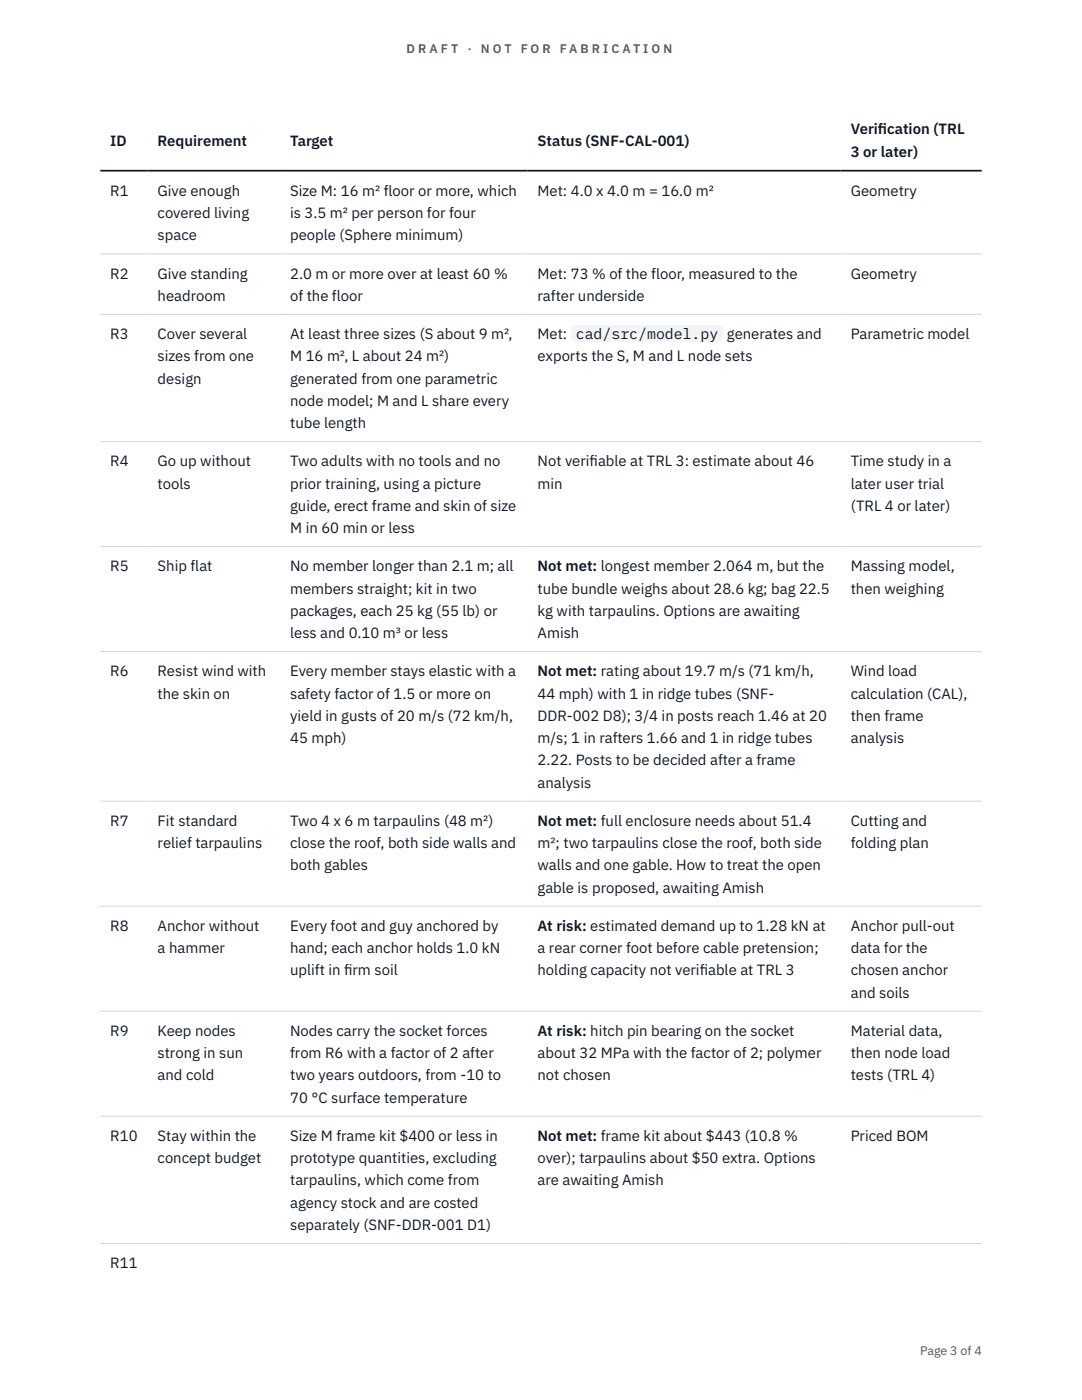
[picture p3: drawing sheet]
<svg xmlns="http://www.w3.org/2000/svg" width="216mm" height="279mm" viewBox="0 0 216 279" stroke-linecap="round" stroke-linejoin="round" font-family="sans-serif">
<defs><g id="words">
<g font-size="3" fill="#111827">
<text x="22" y="29.1">ID</text>
<text x="31.5" y="29.1">Requirement</text>
<text x="57.9" y="29.1">Target</text>
<text x="107.3" y="29.1">Status (SNF-CAL-001)</text>
<text x="169.8" y="26.8">Verif</text>
<text x="175.2" y="26.8">ication (TRL</text>
<text x="169.8" y="31.3">3 or later)</text>
<text x="22" y="39.1">R1</text>
<text x="31.5" y="39.1">Give enough</text>
<text x="57.9" y="39.1">Size M: 16 m² floor or more, which</text>
<text x="107.3" y="39.1">Met: 4.0 x 4.0 m = 16.0 m²</text>
<text x="169.8" y="39.1">Geometry</text>
<text x="31.5" y="43.5">covered living</text>
<text x="31.5" y="48">space</text>
<text x="57.9" y="43.5">is 3.5 m² per person for four</text>
<text x="57.9" y="48">people (Sphere minimum)</text>
<text x="22" y="55.6">R2</text>
<text x="31.5" y="55.6">Give standing</text>
<text x="57.9" y="55.6">2.0 m or more over at least 60 %</text>
<text x="107.3" y="55.6">Met: 73 % of the floor, measured to the</text>
<text x="169.8" y="55.6">Geometry</text>
<text x="31.5" y="60">headroom</text>
<text x="57.9" y="60">of the floor</text>
<text x="107.3" y="60">rafter underside</text>
<text x="22" y="67.7">R3</text>
<text x="31.5" y="67.7">Cover several</text>
<text x="57.9" y="67.7">At least three sizes (S about 9 m²,</text>
<text x="107.3" y="67.7">Met:</text>
<text x="114.9" y="67.7">cad/src/model.py</text>
<text x="145" y="67.7">generates and</text>
<text x="169.8" y="67.7">Parametric model</text>
<text x="31.5" y="72.1">sizes from one</text>
<text x="31.5" y="76.5">design</text>
<text x="57.9" y="72.1">M 16 m², L about 24 m²)</text>
<text x="57.9" y="76.5">generated from one parametric</text>
<text x="107.3" y="72.1">exports the S, M and L node sets</text>
<text x="57.9" y="81">node model; M and L share every</text>
<text x="57.9" y="85.4">tube length</text>
<text x="22" y="93.1">R4</text>
<text x="31.5" y="93.1">Go up without</text>
<text x="57.9" y="93.1">Two adults with no tools and no</text>
<text x="107.3" y="93.1">Not verif</text>
<text x="117.6" y="93.1">iable at TRL 3: estimate about 46</text>
<text x="169.8" y="93.1">Time study in a</text>
<text x="31.5" y="97.5">tools</text>
<text x="57.9" y="97.5">prior training, using a picture</text>
<text x="57.9" y="101.9">guide, erect frame and skin of size</text>
<text x="107.3" y="97.5">min</text>
<text x="169.8" y="97.5">later user trial</text>
<text x="169.8" y="101.9">(TRL 4 or later)</text>
<text x="57.9" y="106.4">M in 60 min or less</text>
<text x="22" y="114">R5</text>
<text x="31.5" y="114">Ship flat</text>
<text x="57.9" y="114">No member longer than 2.1 m; all</text>
<text x="57.9" y="118.5">members straight; kit in two</text>
<text x="107.3" y="114">Not met: longest member 2.064 m, but the</text>
<text x="107.3" y="118.5">tube bundle weighs about 28.6 kg; bag 22.5</text>
<text x="169.8" y="114">Massing model,</text>
<text x="169.8" y="118.5">then weighing</text>
<text x="57.9" y="122.9">packages, each 25 kg (55 lb) or</text>
<text x="107.3" y="122.9">kg with tarpaulins. Options are awaiting</text>
<text x="57.9" y="127.3">less and 0.10 m³ or less</text>
<text x="107.3" y="127.3">Amish</text>
<text x="22" y="135">R6</text>
<text x="31.5" y="135">Resist wind with</text>
<text x="57.9" y="135">Every member stays elastic with a</text>
<text x="107.3" y="135">Not met: rating about 19.7 m/s (71 km/h,</text>
<text x="169.8" y="135">Wind load</text>
<text x="31.5" y="139.4">the skin on</text>
<text x="57.9" y="139.4">safety factor of 1.5 or more on</text>
<text x="57.9" y="143.9">yield in gusts of 20 m/s (72 km/h,</text>
<text x="107.3" y="139.4">44 mph) with 1 in ridge tubes (SNF-</text>
<text x="107.3" y="143.9">DDR-002 D8); 3/4 in posts reach 1.46 at 20</text>
<text x="169.8" y="139.4">calculation (CAL),</text>
<text x="169.8" y="143.9">then frame</text>
<text x="57.9" y="148.3">45 mph)</text>
<text x="107.3" y="148.3">m/s; 1 in rafters 1.66 and 1 in ridge tubes</text>
<text x="169.8" y="148.3">analysis</text>
<text x="107.3" y="152.7">2.22. Posts to be decided after a frame</text>
<text x="107.3" y="157.2">analysis</text>
<text x="22" y="164.8">R7</text>
<text x="31.5" y="164.8">Fit standard</text>
<text x="57.9" y="164.8">Two 4 x 6 m tarpaulins (48 m²)</text>
<text x="107.3" y="164.8">Not met: full enclosure needs about 51.4</text>
<text x="169.8" y="164.8">Cutting and</text>
<text x="31.5" y="169.3">relief tarpaulins</text>
<text x="57.9" y="169.3">close the roof, both side walls and</text>
<text x="57.9" y="173.7">both gables</text>
<text x="107.3" y="169.3">m²; two tarpaulins close the roof, both side</text>
<text x="107.3" y="173.7">walls and one gable. How to treat the open</text>
<text x="169.8" y="169.3">folding plan</text>
<text x="107.3" y="178.1">gable is proposed, awaiting Amish</text>
<text x="22" y="185.8">R8</text>
<text x="31.5" y="185.8">Anchor without</text>
<text x="57.9" y="185.8">Every foot and guy anchored by</text>
<text x="107.3" y="185.8">At risk: estimated demand up to 1.28 kN at</text>
<text x="169.8" y="185.8">Anchor pull-out</text>
<text x="31.5" y="190.2">a hammer</text>
<text x="57.9" y="190.2">hand; each anchor holds 1.0 kN</text>
<text x="107.3" y="190.2">a rear corner foot before cable pretension;</text>
<text x="169.8" y="190.2">data for the</text>
<text x="57.9" y="194.7">uplift in f</text>
<text x="68.7" y="194.7">irm soil</text>
<text x="107.3" y="194.7">holding capacity not verif</text>
<text x="139.6" y="194.7">iable at TRL 3</text>
<text x="169.8" y="194.7">chosen anchor</text>
<text x="169.8" y="199.1">and soils</text>
<text x="22" y="206.7">R9</text>
<text x="31.5" y="206.7">Keep nodes</text>
<text x="57.9" y="206.7">Nodes carry the socket forces</text>
<text x="107.3" y="206.7">At risk: hitch pin bearing on the socket</text>
<text x="169.8" y="206.7">Material data,</text>
<text x="31.5" y="211.2">strong in sun</text>
<text x="31.5" y="215.6">and cold</text>
<text x="57.9" y="211.2">from R6 with a factor of 2 after</text>
<text x="57.9" y="215.6">two years outdoors, from -10 to</text>
<text x="107.3" y="211.2">about 32 MPa with the factor of 2; polymer</text>
<text x="107.3" y="215.6">not chosen</text>
<text x="169.8" y="211.2">then node load</text>
<text x="169.8" y="215.6">tests (TRL 4)</text>
<text x="57.9" y="220.1">70 °C surface temperature</text>
<text x="22" y="227.7">R10</text>
<text x="31.5" y="227.7">Stay within the</text>
<text x="57.9" y="227.7">Size M frame kit $400 or less in</text>
<text x="107.3" y="227.7">Not met: frame kit about $443 (10.8 %</text>
<text x="169.8" y="227.7">Priced BOM</text>
<text x="31.5" y="232.1">concept budget</text>
<text x="57.9" y="232.1">prototype quantities, excluding</text>
<text x="107.3" y="232.1">over); tarpaulins about $50 extra. Options</text>
<text x="57.9" y="236.6">tarpaulins, which come from</text>
<text x="107.3" y="236.6">are awaiting Amish</text>
<text x="57.9" y="241">agency stock and are costed</text>
<text x="57.9" y="245.5">separately (SNF-DDR-001 D1)</text>
<text x="22" y="253.1">R11</text>
</g>
<g font-size="2.5" fill="#b45309">
<text x="81.1" y="10.5">D R A F T</text>
<text x="93.3" y="10.5">·</text>
<text x="95.9" y="10.5">N O T</text>
<text x="103.9" y="10.5">F O R</text>
<text x="111.7" y="10.5">F A B R I C A T I O N</text>
</g>
<text font-size="2.5" fill="#4b5563" x="183.6" y="270.3">Page 3 of 4</text>
</g></defs>
<path d="M20 50.7h175.9M20 62.7h175.9M20 88.1h175.9M20 109.1h175.9M20 130h175.9M20 159.9h175.9M20 180.8h175.9M20 201.8h175.9M20 222.8h175.9M20 248.2h175.9" fill="none" stroke="#d1d5db" stroke-width=".2"/>
<path d="M20 34.1h175.9" fill="none" stroke="#111827" stroke-width=".35"/>
<path d="M113.9 64.9h30.4v3.3h-30.4z" fill="#f3f4f6"/>
<use href="#words"/>
</svg>
